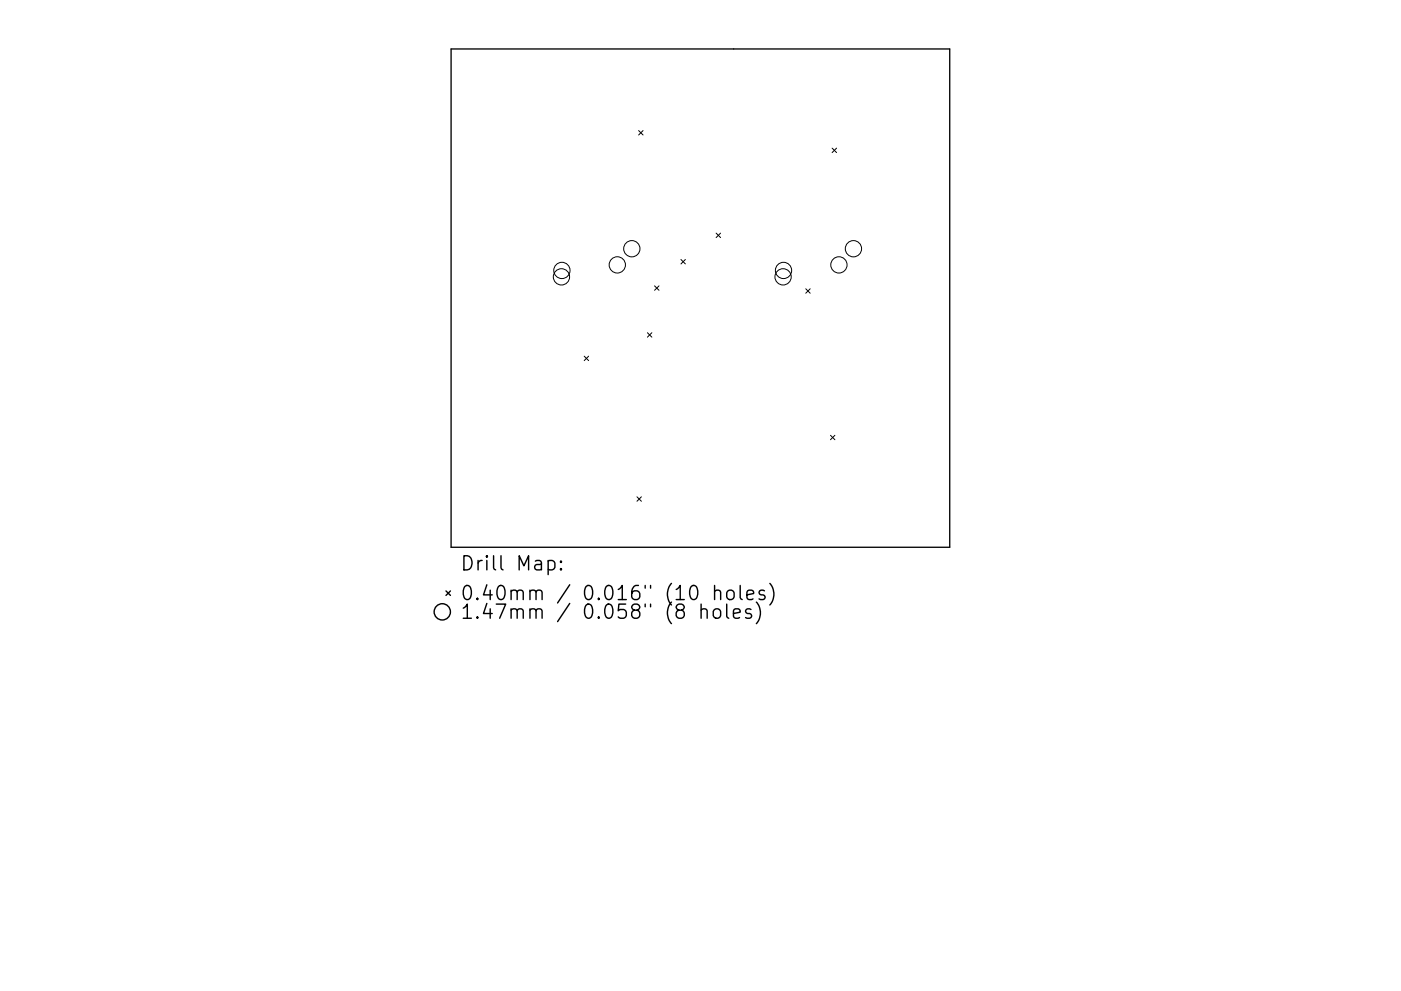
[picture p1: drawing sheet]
<svg xmlns="http://www.w3.org/2000/svg" width="297mm" height="210mm" viewBox="0 0 297 210" stroke-linecap="round" stroke-linejoin="round" font-family="sans-serif">
<defs><g id="words">
<g font-size="4.2">
<text x="97.5" y="121.1">Drill Map:</text>
<text x="97.5" y="127.4">0.40mm / 0.016&quot; (10 holes)</text>
<text x="97.5" y="131.3">1.47mm / 0.058&quot; (8 holes)</text>
</g>
</g></defs>
<path d="M95.6 10.4h105.8v105.7h-105.8z" fill="none" stroke="#000" stroke-width=".28"/>
<g fill="none" stroke="#000" stroke-width=".21">
<path d="M135.4 27.7l.9 .9M136.3 27.7l-.9 .9M176.4 31.4l1 1M177.4 31.4l-1 1M144.4 55.1l.9 .9M145.3 55.1l-.9 .9M151.8 49.5l1 .9M152.8 49.5l-1 .9M123.9 75.6l.9 .9M124.8 75.6l-.9 .9M137.3 70.6l.9 .9M138.2 70.6l-.9 .9"/>
<path d="M138.8 60.7l.9 .9M139.7 60.7l-.9 .9M170.8 61.3l1 .9M171.8 61.3l-1 .9M176.1 92.4l.9 .9M177 92.4l-.9 .9M135.1 105.4l.9 .9M136 105.4l-.9 .9"/>
<circle cx="119" cy="58.7" r="1.73"/>
<circle cx="119.1" cy="57.4" r="1.73"/>
<circle cx="130.9" cy="56.2" r="1.73"/>
<circle cx="134" cy="52.8" r="1.73"/>
<circle cx="166" cy="58.7" r="1.73"/>
<circle cx="166.1" cy="57.4" r="1.73"/>
<circle cx="177.9" cy="56.2" r="1.73"/>
<circle cx="180.9" cy="52.8" r="1.73"/>
</g>
<g fill="none" stroke="#000" stroke-width=".3">
<path d="M116.2 119.1l.9-.2 .5 .6v.8l-.2 .5-.3 .1-.9-.1M118.9 119.1l.2 .1-.2 .1-.1-.1 .1-.1v.2M94.6 125.4l.9 .9M95.5 125.4l-.9 .9M118.9 120.6l.2 .2-.2 .1-.1-.1 .1-.2v.3M148.6 129.5a.74 .74 0 0 1 1.3 .1v1.6M148.6 128.2v3M151.4 129.5a.81 .81 0 0 1 .8-.3 .81 .81 0 0 1 .6 .5v.9a.81 .81 0 0 1-.8 .6 .81 .81 0 0 1-.8-.6v-.9zM151.5 125.5a.74 .74 0 0 1 1.3 .1v1.6M151.5 124.2v3M154.1 128.2v2.5l.4 .5M154.2 125.5a.81 .81 0 0 1 .8-.3 .81 .81 0 0 1 .6 .6v.8a.81 .81 0 0 1-.7 .6 .81 .81 0 0 1-.8-.6v-.8z"/>
<path d="M155.5 130.2l1.4-.3-.1-.6-.9-.1-.4 .4v1.1l.1 .3 .3 .2 .9-.2M156.9 124.2v2.6l.5 .4M158.4 126.2l1.4-.3-.2-.5-.8-.2-.4 .4v1.2l.1 .3 .3 .1 .8-.1M159.2 129.3l-.7-.1-.4 .4 .1 .4 1 .3 .2 .3-.2 .4-.3 .2-.8-.2M160.4 127.7a3.4 3.4 0 0 1 0 4.6M162.1 125.4l-.7-.2-.5 .4 .2 .5 1 .3 .1 .2-.1 .5-.3 .1-.9-.1M163.2 123.8a3.4 3.4 0 0 1 0 4.6"/>
<circle cx="93.8" cy="129.8" r="1.73"/>
</g>
<use href="#words"/>
</svg>
